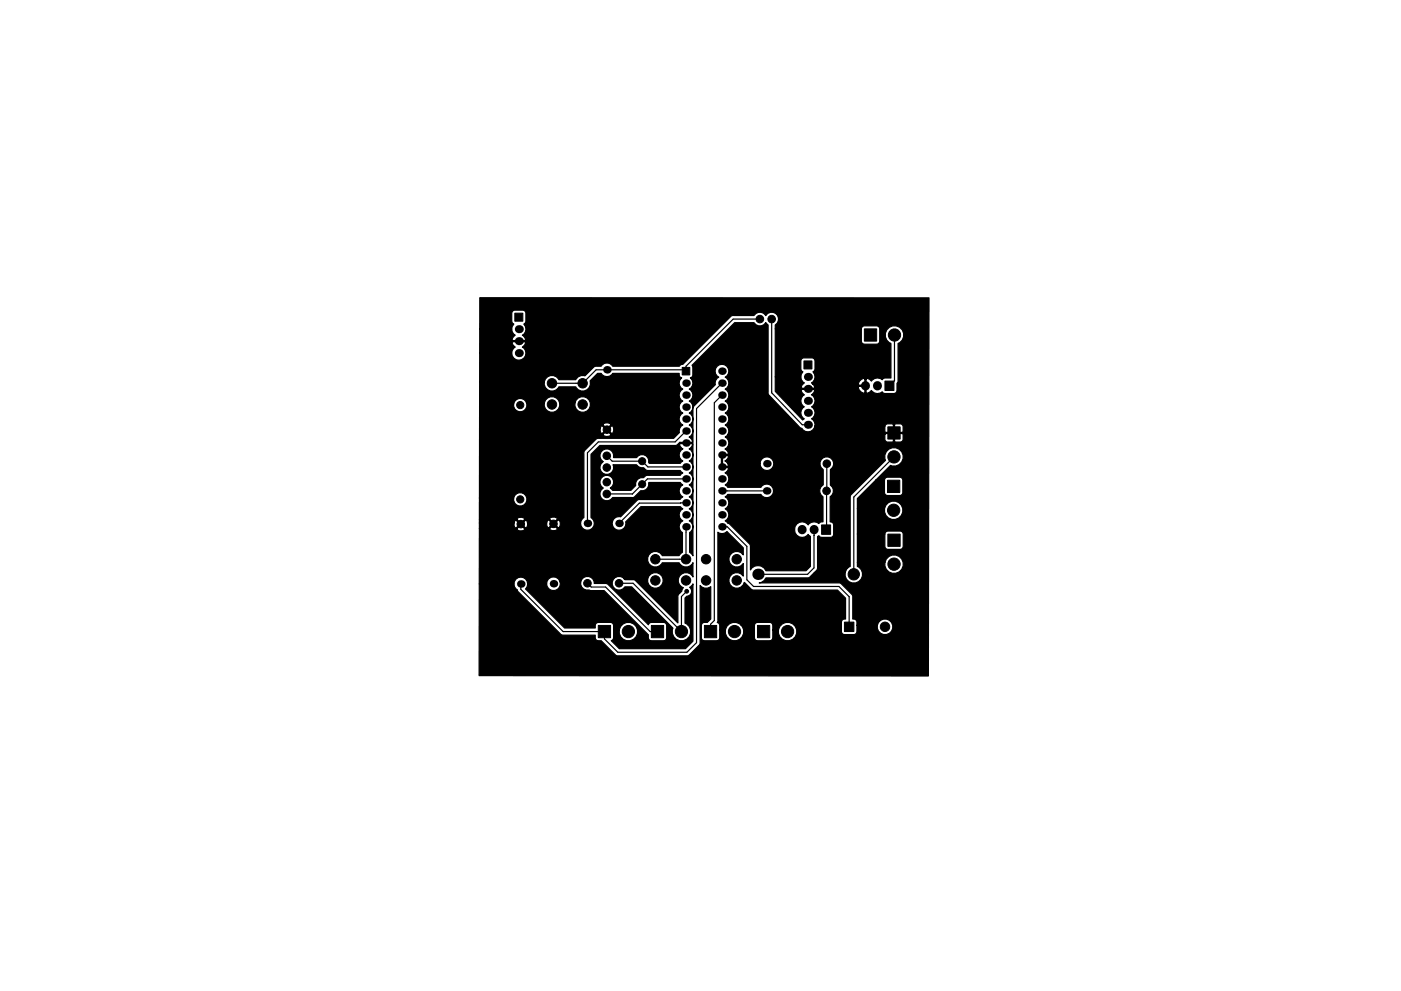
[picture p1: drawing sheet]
<svg xmlns="http://www.w3.org/2000/svg" width="297mm" height="210mm" viewBox="0 0 297 210" stroke-linecap="round" stroke-linejoin="round" font-family="sans-serif">
<g fill="#000" stroke="#000" stroke-width=".21">
<path d="M109.1 66.4h1.7v1.7h-1.7zM144.6 77.9h1.6v1.6h-1.6zM170.4 76.6h1.7v1.7h-1.7zM183.3 69.8h2.6v2.6h-2.6zM188.2 90.6h2.6v2.6h-2.6zM187.6 80.8h1.9v2h-1.9zM174.2 111.4h1.9v2h-1.9zM188.2 101.9h2.6v2.6h-2.6zM188.3 113.3h2.6v2.6h-2.6zM126.8 132.7h2.7v2.6h-2.7zM138.1 132.7h2.6v2.6h-2.6zM149.3 132.7h2.6v2.6h-2.6z"/>
<path d="M160.6 132.7h2.6v2.6h-2.6zM179 132h2v2h-2z"/>
<circle cx="161.1" cy="67.7" r=".8"/>
<circle cx="163.6" cy="67.7" r=".8"/>
<circle cx="189.6" cy="71.1" r="1.3"/>
<circle cx="110.3" cy="85.9" r=".76"/>
<circle cx="117" cy="85.8" r="1"/>
<circle cx="117" cy="81.3" r="1"/>
<circle cx="123.5" cy="85.8" r="1"/>
<circle cx="123.5" cy="81.3" r="1"/>
<circle cx="128.6" cy="96.7" r=".8"/>
<circle cx="128.6" cy="99.2" r=".8"/>
<circle cx="128.7" cy="91.2" r=".8"/>
<circle cx="136.1" cy="97.8" r=".75"/>
<circle cx="175.3" cy="98.4" r=".8"/>
<circle cx="189.5" cy="96.9" r="1.3"/>
<circle cx="110.3" cy="105.9" r=".76"/>
<circle cx="110.4" cy="111.2" r=".8"/>
<circle cx="117.3" cy="111.1" r=".8"/>
<circle cx="128.6" cy="104.8" r=".8"/>
<circle cx="128.6" cy="102.3" r=".8"/>
<circle cx="136.1" cy="102.7" r=".75"/>
<circle cx="138.9" cy="118.6" r="1"/>
<circle cx="145.4" cy="118.6" r="1"/>
<circle cx="149.7" cy="118.6" r="1"/>
<circle cx="156.2" cy="118.6" r="1"/>
<circle cx="175.2" cy="104.1" r=".8"/>
<circle cx="189.5" cy="108.3" r="1.3"/>
<circle cx="189.6" cy="119.7" r="1.3"/>
<circle cx="124.5" cy="123.7" r=".8"/>
<circle cx="131.2" cy="123.7" r=".8"/>
<circle cx="133.2" cy="134" r="1.3"/>
<circle cx="138.9" cy="123.1" r="1"/>
<circle cx="144.5" cy="134" r="1.3"/>
<circle cx="145.4" cy="123.1" r="1"/>
<circle cx="145.6" cy="125.4" r=".4"/>
<circle cx="149.7" cy="123.1" r="1"/>
<circle cx="155.7" cy="134" r="1.3"/>
<circle cx="156.2" cy="123.1" r="1"/>
<circle cx="167" cy="134" r="1.3"/>
<circle cx="181" cy="121.8" r="1.2"/>
<circle cx="187.6" cy="133" r="1"/>
</g>
<g fill="#000">
<circle cx="110" cy="69.8" r=".85"/>
<circle cx="110" cy="74.9" r=".85"/>
<circle cx="110" cy="72.4" r=".85"/>
<circle cx="128.7" cy="78.5" r=".8"/>
<circle cx="153.1" cy="78.7" r=".8"/>
<circle cx="171.3" cy="80" r=".85"/>
<circle cx="145.5" cy="91.4" r=".8"/>
<circle cx="145.5" cy="99.1" r=".8"/>
<circle cx="145.5" cy="81.3" r=".8"/>
<circle cx="145.5" cy="83.8" r=".8"/>
<circle cx="145.5" cy="86.4" r=".8"/>
<circle cx="145.5" cy="94" r=".8"/>
<circle cx="145.5" cy="96.5" r=".8"/>
<circle cx="145.5" cy="88.9" r=".8"/>
<circle cx="153.1" cy="99.1" r=".8"/>
<circle cx="153.1" cy="91.4" r=".8"/>
<circle cx="153.1" cy="86.4" r=".8"/>
<circle cx="153.1" cy="81.3" r=".8"/>
<circle cx="153.1" cy="96.5" r=".8"/>
<circle cx="153.1" cy="94" r=".8"/>
<circle cx="153.1" cy="88.9" r=".8"/>
<circle cx="153.1" cy="83.8" r=".8"/>
<circle cx="162.6" cy="98.4" r=".8"/>
<circle cx="171.3" cy="82.5" r=".85"/>
<circle cx="171.3" cy="90.1" r=".85"/>
<circle cx="171.3" cy="85" r=".85"/>
<circle cx="171.3" cy="87.6" r=".85"/>
<circle cx="124.5" cy="111" r=".8"/>
<circle cx="131.2" cy="111" r=".8"/>
<circle cx="145.5" cy="101.6" r=".8"/>
<circle cx="145.5" cy="106.7" r=".8"/>
<circle cx="145.5" cy="111.8" r=".8"/>
<circle cx="145.5" cy="104.1" r=".8"/>
<circle cx="145.5" cy="109.2" r=".8"/>
<circle cx="153.1" cy="111.8" r=".8"/>
<circle cx="153.1" cy="106.7" r=".8"/>
<circle cx="153.1" cy="101.6" r=".8"/>
<circle cx="153.1" cy="109.2" r=".8"/>
<circle cx="153.1" cy="104.1" r=".8"/>
<circle cx="162.6" cy="104.1" r=".8"/>
<circle cx="110.4" cy="123.9" r=".8"/>
<circle cx="117.4" cy="123.8" r=".8"/>
<circle cx="160.7" cy="121.8" r="1.2"/>
</g>
<path d="M183.5 81.8v.1M186 81.8v.1M170.1 112.3v.1M172.6 112.3v.1" fill="none" stroke="#000" stroke-width="1.9"/>
<g fill="none" stroke="#000" stroke-width=".25">
<path d="M161.1 67.7h-5.6l-10 10v1l-.3-.2h-18.8l-2.9 2.8h-6.5M163.6 67.7v15.6l6.5 6.8h1.2M189.7 71.1v9.7l-1.1 1M128.6 96.7l1.2 1.1h6.4l1.2 1.3h8.1M145.5 91.4l-2.4 2.4h-16.2l-2.4 2.3v14.9M153.1 81.3l-5.4 5.4v49.6l-2.1 2.1h-14.6l-2.8-2.9v-1.5h-8.8l-9-9v-1.1M153.1 83.8l-1.6 1.6v46.2l-.9 .8v1.6M175.3 98.4l-.1 14M189.5 96.9l-8.5 8.6v16.3M145.5 101.6h-8.2l-3.2 3.2h-5.5M145.5 111.8v6.8h-6.6M145.5 106.7h-9.9l-4.4 4.3"/>
<path d="M153.1 111.8h1.1l4.1 4.1v7.1l1.5 1.4h18.1l2.1 2.2v6.4M153.1 104.1h9.5M172.6 112.4v8.1l-1.4 1.3h-10.5M172.6 113.6h.1M124.5 123.7l.9 .8h3l9.5 9.5h1.5M131.2 123.7h3l10.3 10.3v-7.4l1.1-1.2"/>
</g>
<path d="M101.7 63.2h95.3l-.2 80.2-95.2-.1v-19.4h7.4l.1 .6 .8 1.1 8.9 8.9 .6 .3h6.8l.2 1 .4 .1h.7l2.9 3 .6 .3h14.6l.6-.3 2-2 .3-.6-.1-12.1a1.59 1.59 0 0 0 2.3 .3v6.8l-.7 .8h-.7a.65 .65 0 0 0-.6 .6v2.6l.2 .5 .4 .1h2.6a.65 .65 0 0 0 .7-.6v-1.7h1.2a1.96 1.96 0 0 0 2.4 2.3 1.96 1.96 0 0 0 1-3.2h2.8v2.6a.65 .65 0 0 0 .6 .6h2.6l.5-.1 .1-.5v-1.7h1.2v.8a1.97 1.97 0 0 0 3.1 1.2 1.97 1.97 0 0 0 0-3.2 1.97 1.97 0 0 0-3.1 1.2h-1.2v-.9a.65 .65 0 0 0-.6-.6h-2.8l-.4 .6h-2.8a1.94 1.94 0 0 0-2-.6 1.94 1.94 0 0 0-1.4 1.5h-1.2l-.1-1.1-.4-.4 .1-.5v-18.7a1.46 1.46 0 0 0 1.9-.1l3.5 3.4v1.5a1.67 1.67 0 0 0-2.5-.3 1.67 1.67 0 0 0 0 2.5 1.67 1.67 0 0 0 2.5-.3v2.6a1.66 1.66 0 0 0-2.6-.2 1.66 1.66 0 0 0 .4 2.6 1.66 1.66 0 0 0 2.4-1l1.4 1.4 .6 .2h17.8l1.7 1.7v4.4h-.3a.65 .65 0 0 0-.6 .7v2l.2 .4 .4 .2h2a.65 .65 0 0 0 .7-.6v-1.3h4.3a1.67 1.67 0 0 0 2 1.9 1.67 1.67 0 0 0 1-2.5 1.67 1.67 0 0 0-2.7 0l-.3 .6h-4.3l-.1-1a.73 .73 0 0 0-.8-.4v-5l-2.6-2.6h-17.2l.4-.1 .6-.4 .4-.6h8.8l.6-.2 .9-.9h6.5a1.86 1.86 0 0 0 1.3 2.2 1.86 1.86 0 0 0 2.3-1.2 1.86 1.86 0 0 0-1-2.3v-.9h5.8a1.97 1.97 0 0 0 2.3 2.3 1.97 1.97 0 0 0 1.3-3 1.97 1.97 0 0 0-3.3 0l-.3 .7h-5.8v-6h5.8v2.6l.2 .5 .5 .2h2.6a.65 .65 0 0 0 .6-.7v-2.6l-.2-.4-.4-.2h-2.6a.65 .65 0 0 0-.7 .6h-5.8v-5.4h5.7v.8a1.97 1.97 0 0 0 3.1 1.2 1.97 1.97 0 0 0 0-3.3 1.97 1.97 0 0 0-3.1 1.3h-5.7v-2.1l3.9-3.9h1.8v2.6l.4 .6h2.9a.65 .65 0 0 0 .6-.6v-2.6l-.2-.5-.4-.2h-2.6a.65 .65 0 0 0-.7 .7h-1.8l3.1-3.2a1.95 1.95 0 0 0 2.7-1.5 1.95 1.95 0 0 0-2.2-2.2 1.95 1.95 0 0 0-1.6 2.7l-7.4 7.5v15l-.8 .6-.3 .7h-6.5l.4-.5 .3-.5-.1-6.7 .3-.2 .6 .4h1.9l.5-.2 .1-.4v-2a.66 .66 0 0 0-.7-.7l.1-5.3a1.46 1.46 0 0 0 0-2.5v-3.3a1.46 1.46 0 0 0 .3-2.2 1.46 1.46 0 0 0-2.2 0 1.46 1.46 0 0 0 .3 2.2l-.1 3.3a1.45 1.45 0 0 0 .1 2.5v5.3l-.6 .1-.3 .3-.4-.3a1.54 1.54 0 0 0-1.9 .6 1.61 1.61 0 0 0-2.3-.2 1.61 1.61 0 0 0 0 2.3 1.61 1.61 0 0 0 2.3-.1l.5 .4v6.4l-.9 .9h-8.5l-.4-.6a1.87 1.87 0 0 0-2.9 .4v-5.3l-4.4-4.4-.9-.7 .3-.2a1.44 1.44 0 0 0-.3-2.3 1.42 1.42 0 0 0 .7-1.3 1.42 1.42 0 0 0-.7-1.3l.5-.5h7l.2 .3a1.45 1.45 0 0 0 2.1-.1 1.45 1.45 0 0 0-.2-2.1 1.45 1.45 0 0 0-2.1 .4h-7l-.5-.5 .3-.3a1.44 1.44 0 0 0-.4-2.3l.6-.5 .2-.4-.2-.2h-1.4v-2.5h.3v2.2h1.1l.2-.2-.2-.3h6.8a1.46 1.46 0 0 0 2.1 1.3 1.46 1.46 0 0 0 .4-2.4 1.46 1.46 0 0 0-2.4 .5l-.1 .6h-6.8l-.6-.6 .6-.5 .2-.4-.2-.2h-1.4v-.3h1.4l.2-.2-.2-.4-.6-.5a1.43 1.43 0 0 0 .8-1.3 1.43 1.43 0 0 0-.7-1.3l.5-.6h33.3l.1 1.4 .4 .3h1.2l.1-.2v-1.6h.3v1.6l.1 .2h1.2l.5-.5v-1.2l-.2-.1h-3.5l-.2 .1h-33.3a1.38 1.38 0 0 0-.5-1.9 1.42 1.42 0 0 0 .7-1.3 1.42 1.42 0 0 0-.7-1.3 1.42 1.42 0 0 0 .7-1.2 1.42 1.42 0 0 0-.7-1.3 1.42 1.42 0 0 0 .7-1.3 1.42 1.42 0 0 0-.7-1.2 1.42 1.42 0 0 0 .7-1.3 1.42 1.42 0 0 0-.7-1.3 1.44 1.44 0 0 0 .4-2.2 1.44 1.44 0 0 0-2.2 0 1.44 1.44 0 0 0 .4 2.2 1.35 1.35 0 0 0-.7 1.6l-4.6 4.5-.2 .6v31.2l-.7-.7v-4.2l.3-.2a1.44 1.44 0 0 0-.4-2.3 1.42 1.42 0 0 0 .8-1.3 1.42 1.42 0 0 0-.8-1.2 1.42 1.42 0 0 0 .8-1.3 1.42 1.42 0 0 0-.8-1.3 1.42 1.42 0 0 0 .8-1.3 1.42 1.42 0 0 0-.8-1.2 1.42 1.42 0 0 0 .8-1.3 1.42 1.42 0 0 0-.8-1.3 1.42 1.42 0 0 0 .8-1.2 1.42 1.42 0 0 0-.8-1.3 1.43 1.43 0 0 0 .8-1.3 1.43 1.43 0 0 0-.8-1.3l.6-.5 .1-.4-.1-.2h-2.5l-.1 .2 .1 .4 .6 .5-.4 .3a1.44 1.44 0 0 0 .4 2.3l-.6 .5h-6.5l-.2-.2a1.41 1.41 0 0 0-.8-1.6 1.41 1.41 0 0 0-1.7 .6l-4.9-.1a1.46 1.46 0 0 0-1-1.7 1.46 1.46 0 0 0-1.8 .8 1.46 1.46 0 0 0 .6 1.8 1.45 1.45 0 0 0-.5 2 1.45 1.45 0 0 0 1.9 .6 1.45 1.45 0 0 0 .7-1.9h5a1.39 1.39 0 0 0 1.5 .6l.3 .4 .6 .2h6.8l.6 .5-.6 .5h-6.9l-.3 .1-.5 .5a1.4 1.4 0 0 0-1.7 1.6l-1 1h-3.9l-.4-.5a1.46 1.46 0 0 0 .3-2.2 1.46 1.46 0 0 0-2.3 .1 1.46 1.46 0 0 0 .4 2.1 1.45 1.45 0 0 0-.3 2.3 1.45 1.45 0 0 0 2.3-.2l4.5-.1 1.5-1.4a1.5 1.5 0 0 0 1.7-1.7h6.6l.6 .5-.4 .2a1.44 1.44 0 0 0 .4 2.3l-.8 .6h-8.7l-3.7 3.6a1.45 1.45 0 0 0-1.8 1.3 1.45 1.45 0 0 0 1.6 1.6 1.45 1.45 0 0 0 1.2-1.8l3.3-3.2h8.3l.6 .5a1.42 1.42 0 0 0-.8 1.2 1.42 1.42 0 0 0 .8 1.3 1.42 1.42 0 0 0-.1 2.5v4.2l-.7 .7h-3.6l-.1-.2a1.66 1.66 0 0 0-2.5-.3 1.66 1.66 0 0 0 .1 2.5 1.66 1.66 0 0 0 2.5-.5h3.6l.1 .2a1.64 1.64 0 0 0 2.8-.2v3l-.1-.2a1.66 1.66 0 0 0-2.7-.1 1.66 1.66 0 0 0 .8 2.6l-.3 .7-.8 .9-.1 .3v5.6l-8.9-9-.6-.2h-1.7l-.1-.2h4.9a1.67 1.67 0 0 0 2 2 1.67 1.67 0 0 0 1-2.6 1.67 1.67 0 0 0-2.7 0l-.3 .6h-4.9a1.45 1.45 0 0 0-2.2 0 1.45 1.45 0 0 0 .2 2.1 1.45 1.45 0 0 0 2.1-.4h1.4l8.8 8.8a1.95 1.95 0 0 0 1 2.5 1.95 1.95 0 0 0 2.6-1 1.95 1.95 0 0 0-1.1-2.6v-5.3l.4-.4a1.03 1.03 0 0 0 1-.7 1.03 1.03 0 0 0-.4-1.2l.7-.7v12.1l-1.6 1.6h-14l-1.7-1.7 .4-.4 .1-1.9h1.2v.8a1.97 1.97 0 0 0 3 1.2 1.97 1.97 0 0 0 0-3.2 1.97 1.97 0 0 0-3 1.2h-1.2v-.9a.65 .65 0 0 0-.6-.6h-2.9l-.3 .4-.1 .7h-6.5l-8.3-8.2 .4-.5 .1-.7h4l.1 .6a1.45 1.45 0 0 0 1.8 .8 1.45 1.45 0 0 0 .9-1.7h4.4v.5a1.66 1.66 0 0 0 1.9 1.2l3.1 .1 9.4 9.3v.7l.1 .5 .5 .1h2.6a.65 .65 0 0 0 .6-.6v-2.6l-.1-.5-.5-.1h-2.6l-.5 .1-.1 .4-8.6-8.6-.5-.2h-2.4a1.45 1.45 0 0 0-1.3-1.5 1.45 1.45 0 0 0-1.6 1.2h-4.4v-.2a1.47 1.47 0 0 0-1.6-.9 1.47 1.47 0 0 0-1.2 1.4h-4l-.1-.5a1.47 1.47 0 0 0-1.7-.8 1.47 1.47 0 0 0-1.1 1.4h-7.4v-11.7h8l.1 .3a1.05 1.05 0 0 0 1.5-.3h5.3a.97 .97 0 0 0 1.7 0l-.8-.9-.9 .9h-5.3l-.8-.8-.8 .8h-8v-1.2h7.4l.2 1h.2l.8-.8h.4l.8 .8h.3l.1-1.1h4.1l.2 1 .2 .1 .9-.9h.3l.9 .9a.97 .97 0 0 0 0-1.7l-.9 .8h-.3l-.9-.8-.2 .1-.2 .5h-4.1l-.1-.5h-.3l-.8 .8h-.4l-.8-.8h-.2l-.2 .6h-7.4v-.8h8l.8 .8 .8-.9h5.3l.9 .9 .8-.9-.1-.2a1.05 1.05 0 0 0-1.6 .2h-5.3v-.2a1.05 1.05 0 0 0-1.6 .3h-8v-4.5h7.3v.5a1.42 1.42 0 0 0 2.2 .9 1.42 1.42 0 0 0 0-2.3 1.42 1.42 0 0 0-2.2 .9h-7.3l.1-13.5h26.2v.2a1.05 1.05 0 0 0 1.6-.2l-.8-.9-.8 .9h-26.2v-1.3h25.5l.2 1 .3 .1 .8-.8h.4l.8 .8 .2-.1a1.05 1.05 0 0 0-.2-1.6l-.8 .9h-.4l-.8-.9-.3 .1-.2 .5h-25.5v-.7h26.2l.8 .8 .8-.8a.97 .97 0 0 0-1.6 0h-26.2v-4.5h7.2v.5a1.41 1.41 0 0 0 1.8 1.1 1.41 1.41 0 0 0 .9-1.8h3.8v.6a1.67 1.67 0 0 0 2 1.4 1.67 1.67 0 0 0 1.3-2h3.2v.6a1.67 1.67 0 0 0 2.6 1.1 1.67 1.67 0 0 0 0-2.8 1.67 1.67 0 0 0-2.6 1.1h-3.2l-.3-.6a1.67 1.67 0 0 0-1.7-.7 1.67 1.67 0 0 0-1.3 1.3h-3.8l-.1-.3a1.42 1.42 0 0 0-1.5-.6 1.42 1.42 0 0 0-1.1 1.1h-7.2v-4.7h13.7v.6a1.65 1.65 0 0 0 1.4 1.4 1.65 1.65 0 0 0 1.7-.9h3.6v.1a1.65 1.65 0 0 0 2.1 .6 1.65 1.65 0 0 0 .9-2l1.6-1.6h.8a1.43 1.43 0 0 0 2.4 0h14.1l.1 .6 .4 .4a1.42 1.42 0 0 0 .3 2.4 1.42 1.42 0 0 0-.8 1.2 1.42 1.42 0 0 0 .8 1.3 1.42 1.42 0 0 0-.8 1.3 1.42 1.42 0 0 0 .8 1.2 1.42 1.42 0 0 0-.8 1.3 1.42 1.42 0 0 0 .8 1.3 1.35 1.35 0 0 0-.7 1.6l-1.3 1.2h-15.9l-.6 .2-2.3 2.3-.2 .6v13.7l-.3 .2a1.45 1.45 0 0 0 .1 2.1 1.45 1.45 0 0 0 2.1-.2 1.45 1.45 0 0 0-.4-2.1v-13.4l1.9-1.9h15.9l.6-.2 .5-.5 2.5 .1 .1-.3-.1-.3-.6-.6 .4-.2a1.44 1.44 0 0 0-.4-2.3 1.42 1.42 0 0 0 .8-1.3 1.42 1.42 0 0 0-.8-1.3 1.42 1.42 0 0 0 .8-1.2 1.42 1.42 0 0 0-.8-1.3 1.42 1.42 0 0 0 .8-1.3 1.42 1.42 0 0 0-.8-1.2 1.42 1.42 0 0 0 .3-2.4l.3-.2 .2-.5v-1.6l-.2-.4 9.1-9h4.1a1.45 1.45 0 0 0 2.5-.1l.5 .5v14.7l6.6 7.1 .4 .2a1.54 1.54 0 0 0 1.6 .7 1.54 1.54 0 0 0 1.2-1.2h14.9v1.2l.2 .1h1.6v-1.6h.3v1.6h1.6l.2-.1v-1.2l-.3-.4a2.11 2.11 0 0 0-1.8 .1l-.1-.2h-1.2l-.5 .5h-14.9a1.37 1.37 0 0 0-.6-1.5 1.46 1.46 0 0 0 0-2.6 1.46 1.46 0 0 0-.1-2.5l.6-.5 .1-.4-.1-.3h-2.6l-.1 .3 .1 .4 .5 .5-.3 .2a1.48 1.48 0 0 0 .3 2.3 1.46 1.46 0 0 0 0 2.6l-.3 .2-5.8-6.1v-3h5.4l.1 .5 .6 .7-.5 .5-.1 .4 .1 .3h2.6l.1-.2h9.2l.3 .6 .9 .6 .3-.1v-1.3h-1.3l-.2 .2h-9.2l-.4-.7h9.6l.2 .2h1.3v-1.3h.2v2.9l.3 .1 .9-.6 .1 .2a1.57 1.57 0 0 0 2.2 .1l.5 .4h1.9a.65 .65 0 0 0 .7-.7v-1.5l.2-.5v-7.9l.3-.2a1.97 1.97 0 0 0 .4-3 1.97 1.97 0 0 0-3 .2 1.97 1.97 0 0 0 .8 3v7.3l-1.5 .1-.3 .3-.4-.3a1.54 1.54 0 0 0-1.9 .6 1 1 0 0 0-1.4-.5 1.2 1.2 0 0 0-1.5 1.1h-9.6l-.3-.3 .4-.2a1.51 1.51 0 0 0-.1-2.1l.3-.2 .2-.4-.1-2-.6-.4h-1.7a.65 .65 0 0 0-.6 .7v1.7l.2 .4 .2 .2-.3 .5-.1 .6h-5.4v-10.2h18.2v2.6a.65 .65 0 0 0 .7 .6h2.6l.4-.2 .2-.4v-2.6a.65 .65 0 0 0-.6-.7l-2.9 .1-.4 .6h-18.2v-.9a1.46 1.46 0 0 0 .2-2.3 1.46 1.46 0 0 0-2.2 .4 1.44 1.44 0 0 0-2.5-.1h-4.4l-.6 .3-10.1 10.1-.4 .1-.3 .3h-14.2a1.43 1.43 0 0 0-2.4 0h-1.4l-2.1 2.1-.1-.1a1.59 1.59 0 0 0-1.8 .9h-3.6l-.1-.2a1.67 1.67 0 0 0-1.7-.7 1.67 1.67 0 0 0-1.3 1.3h-13.7v-6.1h6.8l.1 .6a1.5 1.5 0 0 0 2.4 .6 1.5 1.5 0 0 0-.2-2.5l.5-.5 .1-.4-.1-.2h-2.6l-.1 .2 .1 .4 .5 .5-.6 .7-.1 .6h-6.8v-5.1h6.8l.1 .6 .6 .7-.5 .5-.1 .4 .1 .3h2.6l.1-.3-.1-.4-.5-.5 .3-.2a1.51 1.51 0 0 0 0-2.1l.2-.2 .2-.5-.1-1.9-.6-.4h-1.7a.65 .65 0 0 0-.6 .6v1.7l.2 .5 .2 .2-.3 .5-.1 .5h-6.8z" fill="#000" stroke="#000" stroke-width=".25"/>
</svg>
